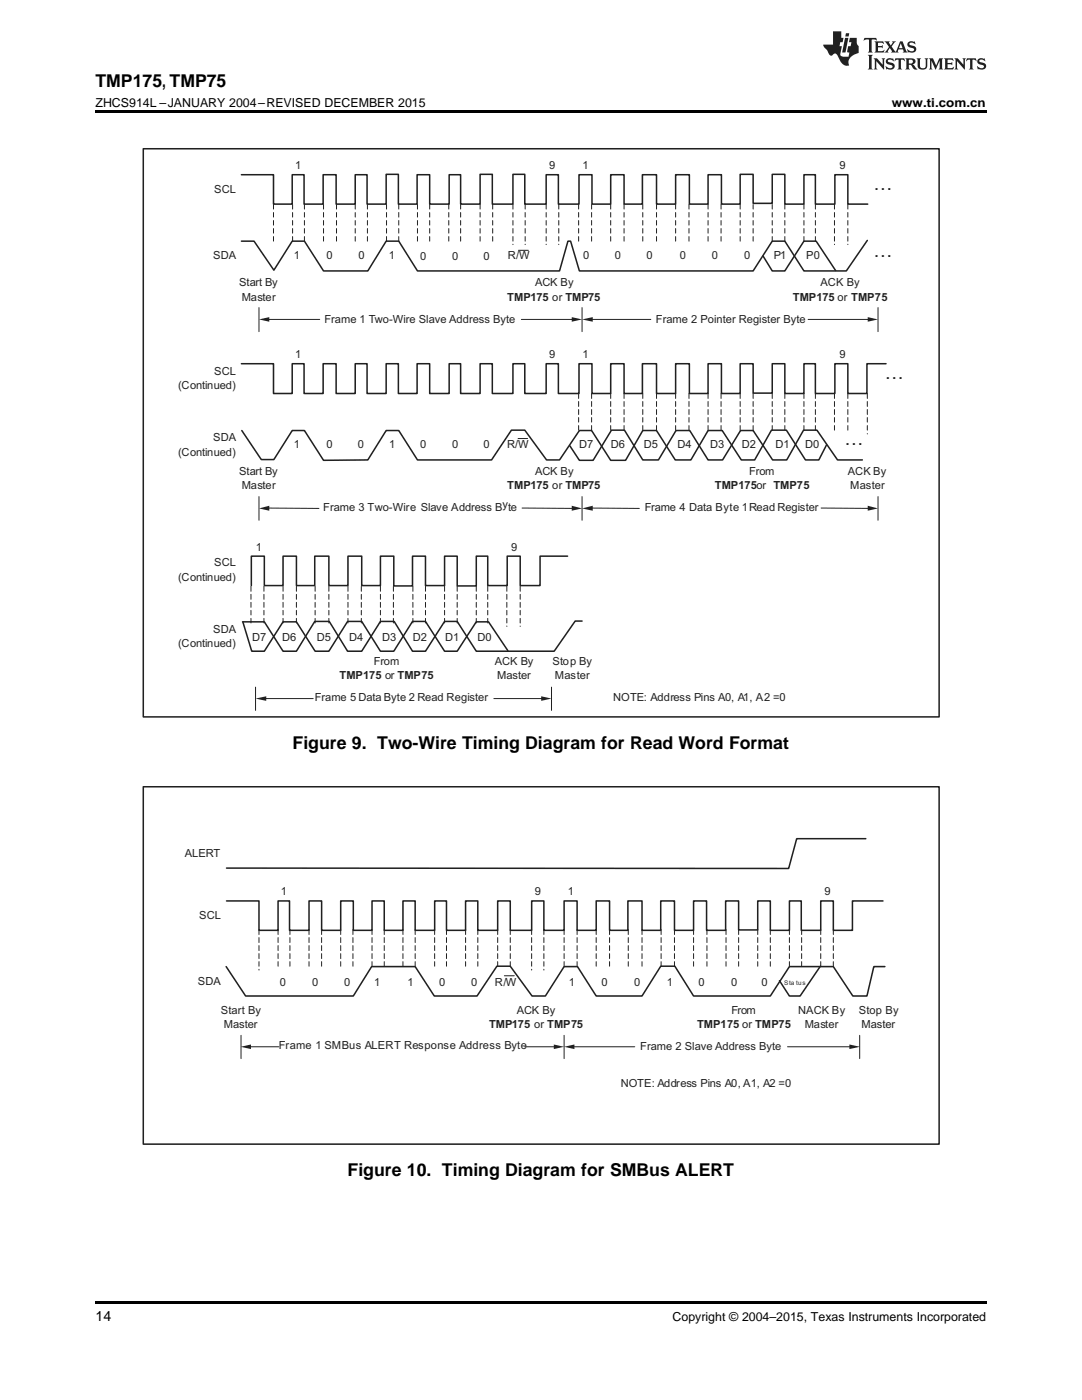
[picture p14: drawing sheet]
<svg xmlns="http://www.w3.org/2000/svg" width="216mm" height="279mm" viewBox="0 0 216 279" stroke-linecap="round" stroke-linejoin="round" font-family="sans-serif">
<defs><g id="words">
<g font-size="3.8" fill="#231f20">
<text x="174.3" y="37.8">…</text>
<text x="174.3" y="51.3">…</text>
<text x="176.6" y="75.7">…</text>
<text x="168.5" y="88.7">…</text>
</g>
<g font-size="3.5">
<text x="19" y="17.3">TMP175, TMP75</text>
<text x="58.4" y="149.4">Figure 9. Two-Wire Timing Diagram for Read Word Format</text>
<text x="69.4" y="234.7">Figure 10. Timing Diagram for SMBus ALERT</text>
</g>
<text font-size="2.8" x="19" y="263.6">14</text>
<g font-size="2.5">
<text x="19" y="21.4">ZHCS914L –JANUARY 2004–REVISED DECEMBER 2015</text>
<text x="177.9" y="21.4">www.ti.com.cn</text>
<text x="134.2" y="263.6">Copyright © 2004–2015, Texas Instruments Incorporated</text>
</g>
<g font-size="2.2" fill="#231f20">
<text x="58.9" y="33.7">1</text>
<text x="109.6" y="33.7">9</text>
<text x="116.2" y="33.7">1</text>
<text x="167.5" y="33.7">9</text>
<text x="42.8" y="38.5">SCL</text>
<text x="42.5" y="51.8">SDA</text>
<text x="58.6" y="51.8">1</text>
<text x="65.2" y="51.8">0</text>
<text x="71.6" y="51.8">0</text>
<text x="77.6" y="51.8">1</text>
<text x="83.8" y="51.9">0</text>
<text x="90.2" y="51.9">0</text>
<text x="96.5" y="51.9">0</text>
<text x="101.3" y="51.8">R/W</text>
<text x="116.3" y="51.8">0</text>
<text x="122.7" y="51.8">0</text>
<text x="129" y="51.8">0</text>
<text x="135.7" y="51.8">0</text>
<text x="142.1" y="51.8">0</text>
<text x="148.5" y="51.8">0</text>
<text x="154.4" y="51.8">P1</text>
<text x="160.9" y="51.8">P0</text>
<text x="47.7" y="57.1">Start By</text>
<text x="106.8" y="57.1">ACK By</text>
<text x="163.7" y="57.1">ACK By</text>
<text x="48.2" y="60">Master</text>
<text x="64.7" y="64.6">Frame 1 Two-Wire Slave Address Byte</text>
<text x="101.2" y="60">TMP175 or TMP75</text>
<text x="130.9" y="64.5">Frame 2 Pointer Register Byte</text>
<text x="158.2" y="60">TMP175 or TMP75</text>
<text x="58.9" y="71.4">1</text>
<text x="109.6" y="71.4">9</text>
<text x="116.2" y="71.4">1</text>
<text x="167.5" y="71.4">9</text>
<text x="35.5" y="77.7">(Continued)</text>
<text x="42.8" y="74.9">SCL</text>
<text x="42.5" y="88.1">SDA</text>
<text x="58.6" y="89.4">1</text>
<text x="65.2" y="89.4">0</text>
<text x="71.4" y="89.4">0</text>
<text x="77.7" y="89.4">1</text>
<text x="83.8" y="89.4">0</text>
<text x="90.2" y="89.4">0</text>
<text x="96.5" y="89.4">0</text>
<text x="101.2" y="89.4">R/W</text>
<text x="115.5" y="89.4">D7</text>
<text x="121.9" y="89.4">D6</text>
<text x="128.5" y="89.4">D5</text>
<text x="135.2" y="89.4">D4</text>
<text x="141.7" y="89.4">D3</text>
<text x="148" y="89.4">D2</text>
<text x="154.8" y="89.4">D1</text>
<text x="160.6" y="89.4">D0</text>
<text x="35.5" y="91">(Continued)</text>
<text x="47.7" y="94.8">Start By</text>
<text x="106.8" y="94.8">ACK By</text>
<text x="149.5" y="94.8">From</text>
<text x="169.2" y="94.8">ACK By</text>
<text x="48.2" y="97.7">Master</text>
<text x="64.5" y="101.9">Frame 3 Two-Wire Slave Address Byte</text>
<text x="101.2" y="97.7">TMP175 or TMP75</text>
<text x="128.7" y="101.9">Frame 4 Data Byte 1Read Register</text>
<text x="142.7" y="97.7">TMP175or TMP75</text>
<text x="169.6" y="97.7">Master</text>
<text x="42.8" y="113">SCL</text>
<text x="51.1" y="109.9">1</text>
<text x="102" y="109.9">9</text>
<text x="35.5" y="115.9">(Continued)</text>
<text x="35.5" y="129.1">(Continued)</text>
<text x="42.5" y="126.2">SDA</text>
<text x="50.3" y="127.8">D7</text>
<text x="56.3" y="127.8">D6</text>
<text x="63.2" y="127.8">D5</text>
<text x="69.7" y="127.8">D4</text>
<text x="76.2" y="127.8">D3</text>
<text x="82.4" y="127.8">D2</text>
<text x="88.8" y="127.8">D1</text>
<text x="95.3" y="127.8">D0</text>
<text x="67.8" y="135.6">TMP175 or TMP75</text>
<text x="74.6" y="132.8">From</text>
<text x="98.8" y="132.8">ACK By</text>
<text x="99.2" y="135.6">Master</text>
<text x="110.3" y="132.8">Stop By</text>
<text x="110.7" y="135.6">Master</text>
<text x="62.8" y="139.9">Frame 5 Data Byte 2 Read Register</text>
<text x="122.3" y="139.9">NOTE: Address Pins A0, A1, A2 =0</text>
<text x="36.9" y="171">ALERT</text>
<text x="56" y="178.7">1</text>
<text x="106.7" y="178.7">9</text>
<text x="113.3" y="178.7">1</text>
<text x="164.5" y="178.7">9</text>
<text x="39.7" y="183.4">SCL</text>
<text x="39.5" y="196.6">SDA</text>
<text x="55.9" y="196.7">0</text>
<text x="62.3" y="196.7">0</text>
<text x="68.7" y="196.7">0</text>
<text x="74.7" y="196.7">1</text>
<text x="81.3" y="196.7">1</text>
<text x="87.6" y="196.7">0</text>
<text x="94" y="196.7">0</text>
<text x="98.7" y="196.7">R/W</text>
<text x="113.5" y="196.7">1</text>
<text x="120" y="196.7">0</text>
<text x="126.6" y="196.7">0</text>
<text x="133" y="196.7">1</text>
<text x="139.4" y="196.7">0</text>
<text x="145.9" y="196.7">0</text>
<text x="152" y="196.7">0</text>
<text x="44.1" y="202.3">Start By</text>
<text x="103.1" y="202.3">ACK By</text>
<text x="145.9" y="202.3">From</text>
<text x="159.3" y="202.3">NACK By</text>
<text x="171.4" y="202.3">Stop By</text>
<text x="44.7" y="205.1">Master</text>
<text x="55.6" y="209.4">Frame 1 SMBus ALERT Response Address Byte</text>
<text x="97.6" y="205.1">TMP175 or TMP75</text>
<text x="127.8" y="209.6">Frame 2 Slave Address Byte</text>
<text x="139.1" y="205.1">TMP175 or TMP75</text>
<text x="160.6" y="205.1">Master</text>
<text x="171.9" y="205.1">Master</text>
<text x="123.9" y="217">NOTE: Address Pins A0, A1, A2 =0</text>
</g>
<text font-size="1.3" fill="#231f20" x="156.5" y="196.6">Sta tus</text>
</g></defs>
<path d="M19 259.7h177.8v.5h-177.8z" fill="#000"/>
<path d="M28.6 157h158.8v71.3h-158.8zM45.2 179.8h6.5v5.9h3.8v-5.9h2.3v5.9h3.9v-5.9h2.5v5.9h3.8v-5.9h2.5v5.9h3.7v-5.9h2.5v5.9h3.7v-5.9h2.4v5.9h3.9v-5.9h2.4v5.9h3.8v-5.9h2.4v5.9h4v-5.9h2.5v5.9h4.3v-5.9h2.4v5.9h4.1v-5.9h2.6v5.9h3.8v-5.9h2.6v5.9h3.7v-5.9h2.8v5.9h3.7v-5.9h2.8v5.9h3.8v-5.9h2.6v5.9h3.8v-5.9h2.6v5.8h3.8v-5.8h2.5v5.9h3.8v-5.9h2.4v5.9h3.9v-5.9h2.5v5.9h3.8v-5.9h6.1M45.1 192.9l3.9 5.9h21.5l3.7-5.9h8.6l3.9 5.9h8.5l4-6h2.6l4.4 6h2.6l3.8-5.9h2.6l3.8 5.9h9.1l3.7-6h2.9l3.7 6h15.3l3.8-5.9h8.8l3.9 5.9h2.8l1.4-5.9h2.2M163.7 192.8l-4 6h-2.2l-2-3.1" fill="none" stroke="#231f20" stroke-width=".3"/>
<g fill="none" stroke="#231f20" stroke-width=".2">
<path d="M51.7 185.5v1M51.7 187.1v1M51.7 188.7v1M51.7 190.3v1M51.7 191.9v.9M51.7 193.4v.2M55.5 185.5v1M55.5 187.1v1M55.5 188.7v1M55.5 190.3v1M55.5 191.9v.9M57.8 185.5v1"/>
<path d="M57.8 187.1v1M57.8 188.7v1M57.8 190.3v1M57.8 191.9v.9M61.7 185.5v1M61.7 187.1v1M61.7 188.7v1M61.7 190.3v1M61.7 191.9v.9M64.2 185.5v1M64.2 187.1v1M64.2 188.7v1"/>
<path d="M64.2 190.3v1M64.2 191.9v.9M68 185.5v1M68 187.1v1M68 188.7v1M68 190.3v1M68 191.9v.9M70.4 185.5v1M70.4 187.1v1M70.4 188.7v1M70.4 190.3v1M70.4 191.9v.9"/>
<path d="M74.2 185.5v1M74.2 187.1v1M74.2 188.7v1M74.2 190.3v1M74.2 191.9v.9M76.7 185.5v1M76.7 187.1v1M76.7 188.7v1M76.7 190.3v1M76.7 191.9v.9M80.4 185.5v1M80.4 187.1v1"/>
<path d="M80.4 188.7v1M80.4 190.3v1M80.4 191.9v.9M82.8 185.5v1M82.8 187.1v1M82.8 188.7v1M82.8 190.3v1M82.8 191.9v.9M86.7 185.5v1M86.7 187.1v1M86.7 188.7v1M86.7 190.3v1"/>
<path d="M86.7 191.9v.9M89.1 185.5v1M89.1 187.1v1M89.1 188.7v1M89.1 190.3v1M89.1 191.9v.9M92.9 185.5v1M92.9 187.1v1M92.9 188.7v1M92.9 190.3v1M92.9 191.9v.9M95.3 185.5v1"/>
<path d="M95.3 187.1v1M95.3 188.7v1M95.3 190.3v1M95.3 191.9v.9M99.3 185.5v1M99.3 187.1v1M99.3 188.7v1M99.3 190.3v1M99.3 191.9v.9M101.8 185.5v1M101.8 187.1v1M101.8 188.7v1"/>
<path d="M101.8 190.3v1M101.8 191.9v.9M106.1 185.5v1M106.1 187.1v1M106.1 188.7v1M106.1 190.3v1M106.1 191.9v.9M106.1 193.4v.2M108.5 185.5v1M108.5 187.1v1M108.5 188.7v1M108.5 190.3v1"/>
<path d="M108.5 191.9v.9M108.5 193.4v.2M112.6 185.5v1M112.6 187.1v1M112.6 188.7v1M112.6 190.3v1M112.6 191.9v.9M115.2 185.5v1M115.2 187.1v1M115.2 188.7v1M115.2 190.3v1M115.2 191.9v.9"/>
<path d="M119 185.5v1M119 187.1v1M119 188.7v1M119 190.3v1M119 191.9v.9M121.6 185.5v1M121.6 187.1v1M121.6 188.7v1M121.6 190.3v1M121.6 191.9v.9M125.4 185.5v1M125.4 187.1v1"/>
<path d="M125.4 188.7v1M125.4 190.3v1M125.4 191.9v.9M128.1 185.5v1M128.1 187.1v1M128.1 188.7v1M128.1 190.3v1M128.1 191.9v.9M131.9 185.5v1M131.9 187.1v1M131.9 188.7v1M131.9 190.3v1"/>
<path d="M131.9 191.9v.9M134.6 185.5v1M134.6 187.1v1M134.6 188.7v1M134.6 190.3v1M134.6 191.9v.9M138.4 185.5v1M138.4 187.1v1M138.4 188.7v1M138.4 190.3v1M138.4 191.9v.9M141.1 185.5v1"/>
<path d="M141.1 187.1v1M141.1 188.7v1M141.1 190.3v1M141.1 191.9v.9M144.9 185.5v1M144.9 187.1v1M144.9 188.7v1M144.9 190.3v1M144.9 191.9v.9M147.4 185.5v1M147.4 187.1v1M147.4 188.7v1"/>
<path d="M147.4 190.3v1M147.4 191.9v.9M151.2 185.5v1M151.2 187.1v1M151.2 188.7v1M151.2 190.3v1M151.2 191.9v.9M153.7 185.5v1M153.7 187.1v1M153.7 188.7v1M153.7 190.3v1M153.7 191.9v.9"/>
<path d="M157.5 185.5v1M157.5 187.1v1M157.5 188.7v1M157.5 190.3v1M157.5 191.9v.9M160 185.5v1M160 187.1v1M160 188.7v1M160 190.3v1M160 191.9v.9M163.8 185.5v1M163.8 187.1v1"/>
<path d="M163.8 188.7v1M163.8 190.3v1M163.8 191.9v.9M166.3 185.5v1M166.3 187.1v1M166.3 188.7v1M166.3 190.3v1M166.3 191.9v.9M48.1 206.6v4.7M112.6 206.6v4.7M171.5 206.6v4.7"/>
</g>
<path d="M48 208.9l2.1-.4v.9z" fill="#231f20"/>
<path d="M49.2 208.9h6.4M104.7 208.9h6.5" fill="none" stroke="#231f20" stroke-width=".2"/>
<g fill="#231f20">
<path d="M110.5 208.5l2.1 .4-2.1 .5z"/>
<path d="M112.6 208.9l2-.4v.9z"/>
</g>
<path d="M113.8 208.9h12.9M157.1 208.9h13.3" fill="none" stroke="#231f20" stroke-width=".2"/>
<path d="M169.5 208.5l2.1 .4-2.1 .5z" fill="#231f20"/>
<path d="M28.6 29.7h158.8v113.4h-158.8zM48.2 34.9h6.4v5.8h3.7v-5.8h2.4v5.8h3.8v-5.8h2.6v5.8h3.8v-5.8h2.3v5.8h3.9v-5.9h2.4v5.9h3.7v-5.8h2.5v5.8h3.9v-5.8h2.3v5.8h3.9v-5.9h2.4v5.9h4.2v-5.9h2.3v5.9h4.3v-5.8h2.4v5.8h4.1v-5.8h2.6v5.8h3.8v-5.8h2.6v5.8h3.7v-5.8h2.8v5.8h3.8v-5.8h2.8v5.8h3.7v-5.8h2.7v5.8h3.7v-5.9h2.6v5.8h3.8v-5.8h2.5v5.9h3.8v-5.8h2.3v5.8h3.9v-5.8h2.6v5.8h3.9M152.3 51.1l1.8 3h2.5l3.8-6h2.5l3.8 5.9M173.1 48l-4.2 6.1h-8.5l-3.8-6h-2.5l-3.8 6h-34.7l-1.7-6h-.6l-1.7 6h-28.3l-3.7-6h-2.5l-3.7 6h-8.8l-3.9-6h-2.4l-3.7 5.8-3.9-5.8h-2.5M172.8 167.4h-13.8l-1.6 5.9-112.2-.1" fill="none" stroke="#231f20" stroke-width=".3"/>
<g fill="none" stroke="#231f20" stroke-width=".2">
<path d="M54.6 40.8v.9M54.6 42.4v.9M54.6 44v.9M54.6 45.6v.9M54.6 47.2v.9M58.4 40.8v.9M58.4 42.4v.9M58.4 44v.9M58.4 45.6v.9M58.4 47.2v.9M60.7 40.8v.9M60.7 42.4v.9"/>
<path d="M60.7 44v.9M60.7 45.6v.9M60.7 47.2v.9M64.6 40.8v.9M64.6 42.4v.9M64.6 44v.9M64.6 45.6v.9M64.6 47.2v.9M67.1 40.8v.9M67.1 42.4v.9M67.1 44v.9M67.1 45.6v.9"/>
<path d="M67.1 47.2v.9M70.9 40.8v.9M70.9 42.4v.9M70.9 44v.9M70.9 45.6v.9M70.9 47.2v.9M73.3 40.8v.9M73.3 42.4v.9M73.3 44v.9M73.3 45.6v.9M73.3 47.2v.9M77.1 40.8v.9"/>
<path d="M77.1 42.4v.9M77.1 44v.9M77.1 45.6v.9M77.1 47.2v.9M79.6 40.8v.9M79.6 42.4v.9M79.6 44v.9M79.6 45.6v.9M79.6 47.2v.9M83.3 40.8v.9M83.3 42.4v.9M83.3 44v.9"/>
<path d="M83.3 45.6v.9M83.3 47.2v.9M85.7 40.8v.9M85.7 42.4v.9M85.7 44v.9M85.7 45.6v.9M85.7 47.2v.9M89.5 40.8v.9M89.5 42.4v.9M89.5 44v.9M89.5 45.6v.9M89.5 47.2v.9"/>
<path d="M91.9 40.8v.9M91.9 42.4v.9M91.9 44v.9M91.9 45.6v.9M91.9 47.2v.9M95.8 40.8v.9M95.8 42.4v.9M95.8 44v.9M95.8 45.6v.9M95.8 47.2v.9M98.3 40.8v.9M98.3 42.4v.9"/>
<path d="M98.3 44v.9M98.3 45.6v.9M98.3 47.2v.9M102.4 40.8v.9M102.4 42.4v.9M102.4 44v.9M102.4 45.6v.9M102.4 47.2v.9M102.4 48.7v.1M104.8 40.8v.9M104.8 42.4v.9M104.8 44v.9"/>
<path d="M104.8 45.6v.9M104.8 47.2v.9M104.8 48.7v.1M109 40.8v.9M109 42.4v.9M109 44v.9M109 45.6v.9M109 47.2v.9M109 48.7v.1M111.5 40.8v.9M111.5 42.4v.9M111.5 44v.9"/>
<path d="M111.5 45.6v.9M111.5 47.2v.9M111.5 48.7v.1M115.5 40.8v.9M115.5 42.4v.9M115.5 44v.9M115.5 45.6v.9M115.5 47.2v.9M118 40.8v.9M118 42.4v.9M118 44v.9M118 45.6v.9"/>
<path d="M118 47.2v.9M121.9 40.8v.9M121.9 42.4v.9M121.9 44v.9M121.9 45.6v.9M121.9 47.2v.9M124.5 40.8v.9M124.5 42.4v.9M124.5 44v.9M124.5 45.6v.9M124.5 47.2v.9M128.3 40.8v.9"/>
<path d="M128.3 42.4v.9M128.3 44v.9M128.3 45.6v.9M128.3 47.2v.9M131 40.8v.9M131 42.4v.9M131 44v.9M131 45.6v.9M131 47.2v.9M134.8 40.8v.9M134.8 42.4v.9M134.8 44v.9"/>
<path d="M134.8 45.6v.9M134.8 47.2v.9M137.5 40.8v.9M137.5 42.4v.9M137.5 44v.9M137.5 45.6v.9M137.5 47.2v.9M141.3 40.8v.9M141.3 42.4v.9M141.3 44v.9M141.3 45.6v.9M141.3 47.2v.9"/>
<path d="M143.9 40.8v.9M143.9 42.4v.9M143.9 44v.9M143.9 45.6v.9M143.9 47.2v.9M147.7 40.8v.9M147.7 42.4v.9M147.7 44v.9M147.7 45.6v.9M147.7 47.2v.9M150.3 40.8v.9M150.3 42.4v.9"/>
<path d="M150.3 44v.9M150.3 45.6v.9M150.3 47.2v.9M154.1 40.8v.9M154.1 42.4v.9M154.1 44v.9M154.1 45.6v.9M154.1 47.2v.9M160.4 40.8v.9M160.4 42.4v.9M160.4 44v.9M160.4 45.6v.9"/>
<path d="M160.4 47.2v.9M162.7 40.8v.9M162.7 42.4v.9M162.7 44v.9M162.7 45.6v.9M162.7 47.2v.9M166.5 40.8v.9M166.5 42.4v.9M166.5 44v.9M166.5 45.6v.9M166.5 47.2v.9M166.5 48.7v.1"/>
<path d="M169.2 40.8v.9M169.2 42.4v.9M169.2 44v.9M169.2 45.6v.9M169.2 47.2v.9M169.2 48.7v.1M51.7 61.4v4.8M116.1 61.4v4.8M175.2 61.4v4.8M100.6 194.7h2"/>
</g>
<path d="M51.7 63.7l2-.4v.9z" fill="#231f20"/>
<path d="M52.9 63.7h10.9M104 63.7h10.8" fill="none" stroke="#231f20" stroke-width=".2"/>
<g fill="#231f20">
<path d="M114.1 63.3l2 .4-2 .5z"/>
<path d="M116.1 63.7l2.2-.4v.9z"/>
</g>
<path d="M117.4 63.7h12.5M161.3 63.7h12.7" fill="none" stroke="#231f20" stroke-width=".2"/>
<path d="M173.1 63.3l2.1 .4-2.1 .5z" fill="#231f20"/>
<path d="M51.7 99.1v4.7M116.1 99.1v4.7M175.2 99.1v4.7" fill="none" stroke="#231f20" stroke-width=".2"/>
<path d="M51.7 101.5l2-.6v1z" fill="#231f20"/>
<path d="M52.9 101.4l10.7 .1M104.2 101.4l10.6 .1" fill="none" stroke="#231f20" stroke-width=".2"/>
<g fill="#231f20">
<path d="M114.1 100.9l2 .6-2 .4z"/>
<path d="M116.1 101.5l2.2-.6v1z"/>
</g>
<path d="M117.4 101.4l10.2 .1M163.8 101.4l10.2 .1" fill="none" stroke="#231f20" stroke-width=".2"/>
<path d="M173.1 100.9l2.1 .6-2.1 .4z" fill="#231f20"/>
<g fill="none" stroke="#231f20" stroke-width=".2">
<path d="M103.5 50h1.9M156.6 40.8v.9M156.6 42.4v.9M156.6 44v.9M156.6 45.6v.9M156.6 47.2v.9M115.5 78.5v1M118 78.5v1M121.9 78.5v1M124.5 78.5v1M128.3 78.5v1M131 78.5v1"/>
<path d="M134.8 78.5v1M137.5 78.5v1M141.3 78.5v1M143.9 78.5v1M147.7 78.5v1M150.3 78.5v1M154.1 78.5v1M156.6 78.5v1M160.4 78.5v1M162.7 78.5v1M166.5 78.5v1M169.2 78.5v1"/>
<path d="M173.1 78.5v1M103.4 87.5h1.9M115.5 80.1v1M115.5 81.7v1M115.5 83.3v.9M115.5 84.9v.9M118 80.1v1M118 81.7v1M118 83.3v.9M118 84.9v.9M121.9 80.1v1M121.9 81.7v1"/>
<path d="M121.9 83.3v.9M121.9 84.9v.9M124.5 80.1v1M124.5 81.7v1M124.5 83.3v.9M124.5 84.9v.9M128.3 80.1v1M128.3 81.7v1M128.3 83.3v.9M128.3 84.9v.9M131 80.1v1M131 81.7v1"/>
<path d="M131 83.3v.9M131 84.9v.9M134.8 80.1v1M134.8 81.7v1M134.8 83.3v.9M134.8 84.9v.9M137.5 80.1v1M137.5 81.7v1M137.5 83.3v.9M137.5 84.9v.9M141.3 80.1v1M141.3 81.7v1"/>
<path d="M141.3 83.3v.9M141.3 84.9v.9M143.9 80.1v1M143.9 81.7v1M143.9 83.3v.9M143.9 84.9v.9M147.7 80.1v1M147.7 81.7v1M147.7 83.3v.9M147.7 84.9v.9M150.3 80.1v1M150.3 81.7v1"/>
<path d="M150.3 83.3v.9M150.3 84.9v.9M154.1 80.1v1M154.1 81.7v1M154.1 83.3v.9M154.1 84.9v.9M156.6 80.1v1M156.6 81.7v1M156.6 83.3v.9M156.6 84.9v.9M160.4 80.1v1M160.4 81.7v1"/>
<path d="M160.4 83.3v.9M160.4 84.9v.9M162.7 80.1v1M162.7 81.7v1M162.7 83.3v.9M162.7 84.9v.9M166.5 80.1v1M166.5 81.7v1M166.5 83.3v.9M166.5 84.9v.9M169.2 80.1v1M169.2 81.7v1"/>
<path d="M169.2 83.3v.9M169.2 84.9v.9M173.1 80.1v1M173.1 81.7v1M173.1 83.3v.9M173.1 84.9v.9M173.1 86.5v.1M50.1 117v1M50.1 118.6v1M52.7 117v1M52.7 118.6v1M56.5 117v1"/>
<path d="M56.5 118.6v1M59.1 117v1M59.1 118.6v1M62.9 117v1M62.9 118.6v1M65.6 117v1M65.6 118.6v1M69.4 117v1M69.4 118.6v1M72.1 117v1M72.1 118.6v1M75.9 117v1"/>
<path d="M75.9 118.6v1M78.5 117v1M78.5 118.6v1M82.4 117v1M82.4 118.6v1M84.9 117v1M84.9 118.6v1M88.7 117v1M88.7 118.6v1M91.2 117v1M91.2 118.6v1M95 117v1"/>
<path d="M95 118.6v1M97.3 117v1M97.3 118.6v1M101.1 117v1M101.1 118.6v1M103.8 117v1M103.8 118.6v1M50.1 120.2v1M50.1 121.8v.9M50.1 123.4v.9M51 137.1v4.7M52.7 120.2v1"/>
<path d="M52.7 121.8v.9M52.7 123.4v.9M56.5 120.2v1M56.5 121.8v.9M56.5 123.4v.9M59.1 120.2v1M59.1 121.8v.9M59.1 123.4v.9M62.9 120.2v1M62.9 121.8v.9M62.9 123.4v.9M65.6 120.2v1"/>
<path d="M65.6 121.8v.9M65.6 123.4v.9M69.4 120.2v1M69.4 121.8v.9M69.4 123.4v.9M72.1 120.2v1M72.1 121.8v.9M72.1 123.4v.9M75.9 120.2v1M75.9 121.8v.9M75.9 123.4v.9M78.5 120.2v1"/>
<path d="M78.5 121.8v.9M78.5 123.4v.9M82.4 120.2v1M82.4 121.8v.9M82.4 123.4v.9M84.9 120.2v1M84.9 121.8v.9M84.9 123.4v.9M88.7 120.2v1M88.7 121.8v.9M88.7 123.4v.9M91.2 120.2v1"/>
<path d="M91.2 121.8v.9M91.2 123.4v.9M95 120.2v1M95 121.8v.9M95 123.4v.9M97.3 120.2v1M97.3 121.8v.9M97.3 123.4v.9M101.1 120.2v1M101.1 121.8v.9M101.1 123.4v.9M101.1 124.9v.1"/>
<path d="M103.8 120.2v1M103.8 121.8v.9M103.8 123.4v.9M103.8 124.9v.1M110 137.1v4.7"/>
</g>
<path d="M48.2 72.6h6.4v5.9h3.7v-5.9h2.4v5.9h3.8v-5.9h2.6v5.9h3.8v-5.9h2.3v5.9h3.9v-5.9h2.4v5.9h3.7v-5.9h2.5v5.9h3.9v-5.9h2.3v5.9h3.9v-5.9h2.4v5.9h4.2v-5.9h2.3v5.9h4.3v-5.9h2.4v5.9h4.1v-5.9h2.6v5.9h3.8v-5.9h2.6v5.9h3.7v-5.9h2.8v5.9h3.8v-5.9h2.8v5.9h3.7v-5.9h2.7v5.9h3.7v-5.9h2.6v5.9h3.8v-5.9h2.5v5.9h3.8v-5.9h2.3v5.9h3.9v-5.9h2.6v5.9h3.8v-5.9h3.8M48.2 85.9l3.9 5.8h2.5l3.7-5.8h2.4l3.9 6 8.8-.1 3.7-5.9h2.5l3.7 5.9h14.8l3.9-6h2.7l4.4 6h2.5l4-5.9h2.4l3.9 6h2.9l3.5-6h2.7l3.7 5.9h3.2l3.4-5.9h2.8l3.8 5.9h2.7l3.3-6h3l3.8 6h2.7l1.5-3M113.7 89l1.9 2.9h2.8l3.6-6.1h2.6l3.7 6h3.1l3.5-5.9h2.7l3.7 5.9h2.9l3.6-5.9h2.5l3.9 5.9h2.8l3.3-6h2.7l4.1 6h5M113.2 111h-5.4v5.9h-4v-5.9h-2.6v5.9h-3.9v-5.9h-2.3v5.9h-3.8v-5.9h-2.5v5.9h-3.8v-5.9h-2.6v5.9h-3.7v-5.9h-2.7v5.9h-3.7v-5.9h-2.8v5.9h-3.8v-5.9h-2.8v5.9h-3.7v-5.9h-2.6v5.9h-3.8v-5.9h-2.5v5.9M48.5 124.2l1.7 5.8h2.5l3.8-5.9h2.6l3.8 5.9h2.7l3.8-6h2.8l3.7 6h2.7l3.7-6h2.6l3.8 6h2.5l3.8-5.9h2.5l3.9 5.8M116.1 123.9h-1.3l-4.2 6.1h-15.6l-3.8-6h-2.5l-3.8 6h-2.6l-3.6-6h-2.8l-3.7 6h-2.8l-3.7-6h-2.9l-3.7 6h-2.6l-3.8-5.9h-4.3" fill="none" stroke="#231f20" stroke-width=".3"/>
<path d="M51 139.4l2.1-.4v.9z" fill="#231f20"/>
<path d="M52.2 139.4h10.3M98.5 139.4h10.3" fill="none" stroke="#231f20" stroke-width=".2"/>
<path d="M108 139l2 .4-2 .5z" fill="#231f20"/>
<path d="M19 22h177.8v.5h-177.8z" fill="#000"/>
<g fill="#231f20">
<path d="M172.5 7.6l-.1 .5 .4-.2h.6v.1v2.1l-.2 .4h.9l-.2-.4v-2.1l.1-.1h.5l.5 .2-.2-.5zM174.5 8.3l.2 .3v1.5l-.2 .4h1.8l.2-.6a1.04 1.04 0 0 1-1.3 .2v-.7h.6l.3 .2v-.6l-.3 .2h-.6v-.6l.8-.1 .4 .3-.2-.5zM176.5 8.3l.9 1.1-.9 1.1h.8l-.2-.2 .4-.7 .5 .7-.2 .2h1.5l-.2-.2 .2-.4h.9l.1 .4-.2 .2h1l-.3-.3-.7-1.9h-.5l-.9 2-.8-1 .9-1h-.8l.1 .3-.4 .5-.3-.6 .1-.2zM179.7 8.6l.4 1h-.7zM181.3 8.4a.63 .63 0 0 0-.2 .7 .63 .63 0 0 0 .6 .4l.6 .2 .1 .2a.75 .75 0 0 1-.7 .4 .75 .75 0 0 1-.6-.5l.1 .7 .1-.1a1.11 1.11 0 0 0 1.5-.6 1.13 1.13 0 0 0-1.2-.8l-.1-.4a1.04 1.04 0 0 1 1.2 .2l-.2-.5-.2 .1-.4-.2zM173.2 10.9l.2 .4v2.2l-.2 .4h1l-.3-.4v-2.2l.3-.4zM174.3 11.6l.3 .4v1.5l-.3 .4h.8l-.2-.4v-1.3l1.5 1.7v-1.9l.2-.4h-.7l.2 .4v.9l-1.1-1.3zM177 11.8a.62 .62 0 0 0-.2 .7 .62 .62 0 0 0 .6 .4l.6 .1 .1 .3a.76 .76 0 0 1-.7 .3 .76 .76 0 0 1-.7-.4l.2 .7 .1-.1a1.11 1.11 0 0 0 1.5-.6 1.13 1.13 0 0 0-1.2-.8l-.1-.4a1.04 1.04 0 0 1 1.2 .2l-.2-.6-.2 .1-.5-.1zM178.7 11.6l-.2 .6a.61 .61 0 0 1 .8-.3v1.6l-.2 .4h.9l-.2-.4v-1.6a.63 .63 0 0 1 .7 .3l-.1-.6zM180.6 11.6l.3 .4v1.5l-.3 .4h1l-.2-.2-.1-.8 .6 .2a.76 .76 0 0 0 1.2 .7l-1-1a.58 .58 0 0 0 .6-.5 .58 .58 0 0 0-.5-.6zM181.4 11.9h.1a.45 .45 0 0 1 .5 .1 .45 .45 0 0 1 .1 .5l-.8 .2zM182.9 11.6l.2 .2a2.17 2.17 0 0 0 .3 1.9 .99 .99 0 0 0 1.6-.6v-1.1l.2-.4h-.7l.2 .2a1.92 1.92 0 0 1-.2 1.8 .6 .6 0 0 1-.9-.5v-1.1l.2-.4zM185.4 11.6l.2 .4v1.5l-.2 .4h.7l-.2-.4v-1.4l.8 1.8 .8-1.8v1.4l-.2 .4h.9l-.2-.4v-1.5l.2-.4h-.8l-.6 1.5-.6-1.5zM188.4 11.6l.2 .4v1.5l-.2 .4h1.8l.1-.6a1.04 1.04 0 0 1-1.2 .1v-.6h.5l.4 .2v-.6l-.4 .2h-.5v-.7h.8l.3 .3-.1-.6zM190.5 11.6l.2 .4v1.5l-.2 .4h.7l-.2-.4v-1.3l1.5 1.7v-1.9l.2-.4h-.7l.2 .4v.9l-1.1-1.3zM192.9 11.6l-.1 .6a.61 .61 0 0 1 .7-.3l.1 1.6-.3 .4h1l-.3-.4 .1-1.6a.63 .63 0 0 1 .7 .3l-.1-.6zM195.2 11.8a.62 .62 0 0 0-.2 .7 .62 .62 0 0 0 .6 .4l.6 .1 .1 .3a.76 .76 0 0 1-.7 .3 .76 .76 0 0 1-.6-.4l.1 .7 .1-.1a1.11 1.11 0 0 0 1.6-.6 1.13 1.13 0 0 0-1.3-.8l-.1-.4a1.04 1.04 0 0 1 1.2 .2l-.1-.6-.2 .1-.5-.1z"/>
<path d="M166.2 6.3v2.6h-1.9v.4l.8 .9a.91 .91 0 0 0 1 .8 .56 .56 0 0 1 .5-.3 .56 .56 0 0 1 .5 .3l.4 .8a1.53 1.53 0 0 0 1.9 1.2 1.54 1.54 0 0 1 1-2.1l.9-.3v-1.4a1.52 1.52 0 0 1-.4-1.6h-1.3l-.2 .8h.5l-.2 .8h-.5l-.1 1v.2l.4 .1-.2 .8a1.93 1.93 0 0 1-1.6-.3l.3-1.8h-.5l.2-.8h.4l.2-.8h-.4v-1.3zM168.6 7.6l-.6 2.9h.7l.6-2.9zM168.8 6.6l-.1 .7h.6l.2-.7z"/>
</g>
<use href="#words"/>
</svg>
